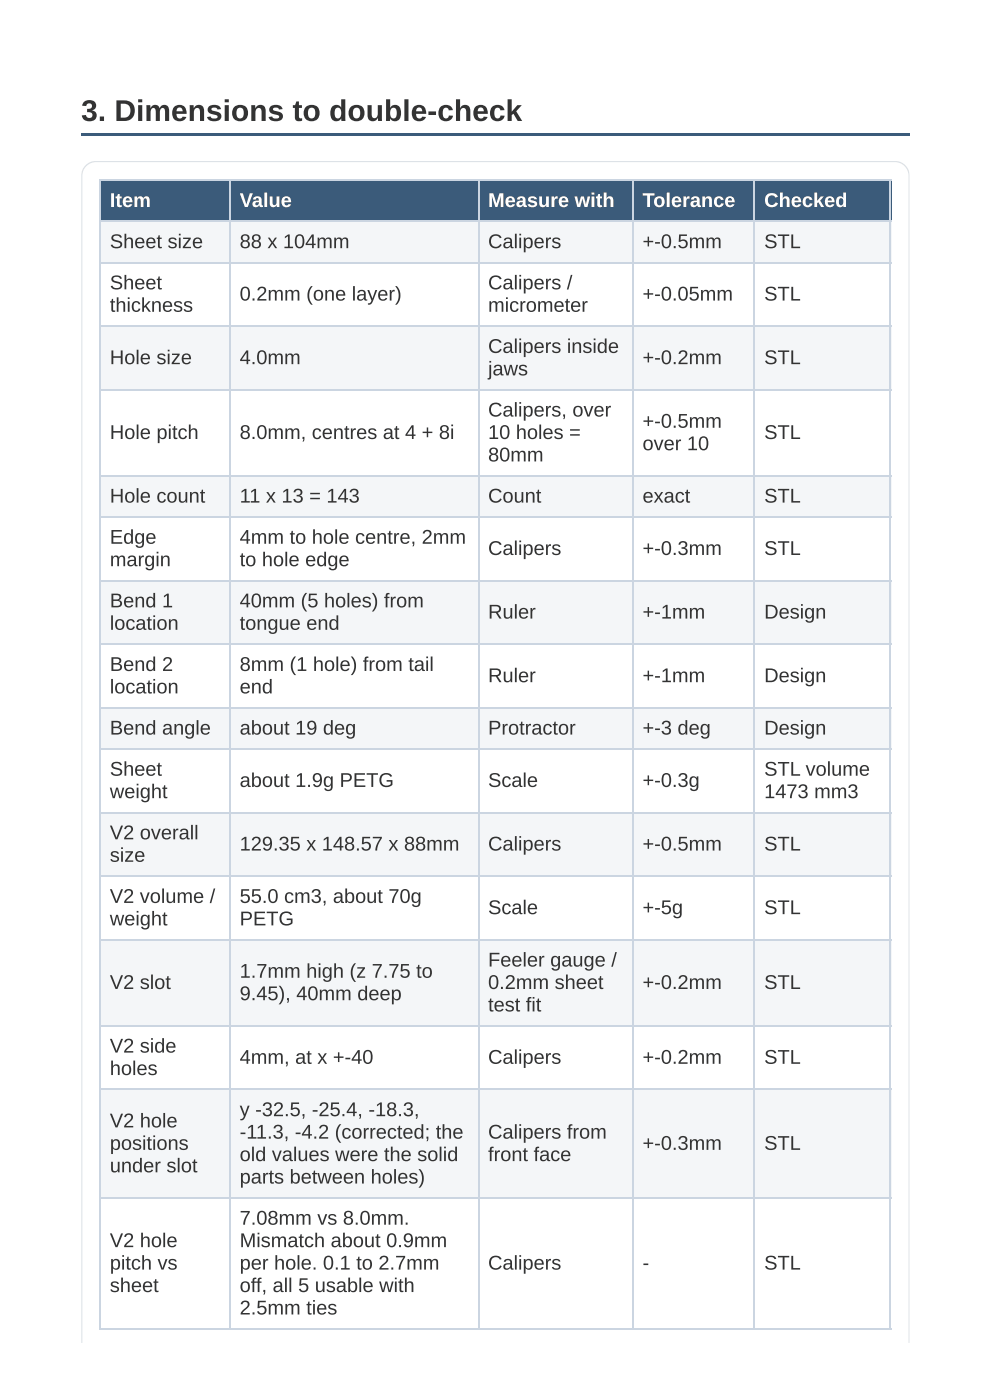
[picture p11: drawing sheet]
<svg xmlns="http://www.w3.org/2000/svg" width="210mm" height="297mm" viewBox="0 0 210 297" stroke-linecap="round" stroke-linejoin="round" font-family="sans-serif">
<defs><g id="words">
<text font-size="6.3" fill="#333" x="17.2" y="25.7">3. Dimensions to double-check</text>
<g font-size="4.2" fill="#fff">
<text x="23.3" y="43.9">Item</text>
<text x="50.8" y="43.9">Value</text>
<text x="103.5" y="43.9">Measure with</text>
<text x="136.2" y="43.9">Tolerance</text>
<text x="162" y="43.9">Checked</text>
</g>
<g font-size="4.2" fill="#333">
<text x="23.3" y="52.7">Sheet size</text>
<text x="50.8" y="52.7">88 x 104mm</text>
<text x="103.5" y="52.7">Calipers</text>
<text x="136.2" y="52.7">+-0.5mm</text>
<text x="162" y="52.7">STL</text>
<text x="23.3" y="61.4">Sheet</text>
<text x="50.8" y="63.8">0.2mm (one layer)</text>
<text x="103.5" y="61.4">Calipers /</text>
<text x="136.2" y="63.8">+-0.05mm</text>
<text x="162" y="63.8">STL</text>
<text x="23.3" y="66.1">thickness</text>
<text x="103.5" y="66.1">micrometer</text>
<text x="23.3" y="77.3">Hole size</text>
<text x="50.8" y="77.3">4.0mm</text>
<text x="103.5" y="74.9">Calipers inside</text>
<text x="136.2" y="77.3">+-0.2mm</text>
<text x="162" y="77.3">STL</text>
<text x="103.5" y="79.6">jaws</text>
<text x="103.5" y="88.4">Calipers, over</text>
<text x="23.3" y="93.1">Hole pitch</text>
<text x="50.8" y="93.1">8.0mm, centres at 4 + 8i</text>
<text x="103.5" y="93.1">10 holes =</text>
<text x="136.2" y="90.8">+-0.5mm</text>
<text x="136.2" y="95.5">over 10</text>
<text x="162" y="93.1">STL</text>
<text x="103.5" y="97.9">80mm</text>
<text x="23.3" y="106.6">Hole count</text>
<text x="50.8" y="106.6">11 x 13 = 143</text>
<text x="103.5" y="106.6">Count</text>
<text x="136.2" y="106.6">exact</text>
<text x="162" y="106.6">STL</text>
<text x="23.3" y="115.4">Edge</text>
<text x="50.8" y="115.4">4mm to hole centre, 2mm</text>
<text x="103.5" y="117.7">Calipers</text>
<text x="136.2" y="117.7">+-0.3mm</text>
<text x="162" y="117.7">STL</text>
<text x="23.3" y="120.1">margin</text>
<text x="50.8" y="120.1">to hole edge</text>
<text x="23.3" y="128.9">Bend 1</text>
<text x="50.8" y="128.9">40mm (5 holes) from</text>
<text x="103.5" y="131.2">Ruler</text>
<text x="136.2" y="131.2">+-1mm</text>
<text x="162" y="131.2">Design</text>
<text x="23.3" y="133.6">location</text>
<text x="50.8" y="133.6">tongue end</text>
<text x="23.3" y="142.3">Bend 2</text>
<text x="50.8" y="142.3">8mm (1 hole) from tail</text>
<text x="23.3" y="147.1">location</text>
<text x="50.8" y="147.1">end</text>
<text x="103.5" y="144.7">Ruler</text>
<text x="136.2" y="144.7">+-1mm</text>
<text x="162" y="144.7">Design</text>
<text x="23.3" y="155.8">Bend angle</text>
<text x="50.8" y="155.8">about 19 deg</text>
<text x="103.5" y="155.8">Protractor</text>
<text x="136.2" y="155.8">+-3 deg</text>
<text x="162" y="155.8">Design</text>
<text x="23.3" y="164.6">Sheet</text>
<text x="50.8" y="167">about 1.9g PETG</text>
<text x="103.5" y="167">Scale</text>
<text x="136.2" y="167">+-0.3g</text>
<text x="162" y="164.6">STL volume</text>
<text x="23.3" y="169.3">weight</text>
<text x="162" y="169.3">1473 mm3</text>
<text x="23.3" y="178.1">V2 overall</text>
<text x="23.3" y="182.8">size</text>
<text x="50.8" y="180.4">129.35 x 148.57 x 88mm</text>
<text x="103.5" y="180.4">Calipers</text>
<text x="136.2" y="180.4">+-0.5mm</text>
<text x="162" y="180.4">STL</text>
<text x="23.3" y="191.6">V2 volume /</text>
<text x="50.8" y="191.6">55.0 cm3, about 70g</text>
<text x="23.3" y="196.3">weight</text>
<text x="50.8" y="196.3">PETG</text>
<text x="103.5" y="193.9">Scale</text>
<text x="136.2" y="193.9">+-5g</text>
<text x="162" y="193.9">STL</text>
<text x="23.3" y="209.8">V2 slot</text>
<text x="50.8" y="207.4">1.7mm high (z 7.75 to</text>
<text x="103.5" y="205.1">Feeler gauge /</text>
<text x="103.5" y="209.8">0.2mm sheet</text>
<text x="136.2" y="209.8">+-0.2mm</text>
<text x="162" y="209.8">STL</text>
<text x="50.8" y="212.2">9.45), 40mm deep</text>
<text x="103.5" y="214.6">test fit</text>
<text x="23.3" y="223.3">V2 side</text>
<text x="50.8" y="225.7">4mm, at x +-40</text>
<text x="103.5" y="225.7">Calipers</text>
<text x="136.2" y="225.7">+-0.2mm</text>
<text x="162" y="225.7">STL</text>
<text x="23.3" y="228.1">holes</text>
<text x="23.3" y="239.2">V2 hole</text>
<text x="50.8" y="236.8">y -32.5, -25.4, -18.3,</text>
<text x="23.3" y="243.9">positions</text>
<text x="50.8" y="241.6">-11.3, -4.2 (corrected; the</text>
<text x="103.5" y="241.6">Calipers from</text>
<text x="136.2" y="243.9">+-0.3mm</text>
<text x="162" y="243.9">STL</text>
<text x="23.3" y="248.7">under slot</text>
<text x="50.8" y="246.3">old values were the solid</text>
<text x="50.8" y="251.1">parts between holes)</text>
<text x="103.5" y="246.3">front face</text>
<text x="50.8" y="259.8">7.08mm vs 8.0mm.</text>
<text x="23.3" y="264.6">V2 hole</text>
<text x="23.3" y="269.3">pitch vs</text>
<text x="50.8" y="264.6">Mismatch about 0.9mm</text>
<text x="50.8" y="269.3">per hole. 0.1 to 2.7mm</text>
<text x="103.5" y="269.3">Calipers</text>
<text x="136.2" y="269.3">-</text>
<text x="162" y="269.3">STL</text>
<text x="23.3" y="274.1">sheet</text>
<text x="50.8" y="274.1">off, all 5 usable with</text>
<text x="50.8" y="278.9">2.5mm ties</text>
</g>
</g></defs>
<path d="M17.2 28.3h175.7v.5h-175.7z" fill="#3b5b7a"/>
<path d="M18.2 35.2l1-.7 1.2-.2h169.3a3 3 0 0 1 3 3v247.7h-175.4v-247.7l.3-1.2z" fill="#fff"/>
<g fill="#dde2e7">
<path d="M17.2 34.1h175.7v1.8h-175.7z"/>
<path d="M191.1 34.1h1.8v250.9h-1.8z"/>
<path d="M17.2 34.1h1.8v250.9h-1.8z"/>
</g>
<g fill="#3b5b7a">
<path d="M21.4 38.1h27.5v8.7h-27.5z"/>
<path d="M48.9 38.1h52.7v8.7h-52.7z"/>
<path d="M101.6 38.1h32.5v8.7h-32.5z"/>
<path d="M134.1 38.1h26v8.7h-26z"/>
<path d="M160.1 38.1h28.8v8.7h-28.8z"/>
</g>
<g fill="#f4f6f8">
<path d="M21.4 46.8h27.5v8.8h-27.5z"/>
<path d="M48.9 46.8h52.7v8.8h-52.7z"/>
<path d="M101.6 46.8h32.5v8.8h-32.5z"/>
<path d="M134.1 46.8h26v8.8h-26z"/>
<path d="M160.1 46.8h28.8v8.8h-28.8z"/>
<path d="M21.4 69.1h27.5v13.5h-27.5z"/>
<path d="M48.9 69.1h52.7v13.5h-52.7z"/>
<path d="M101.6 69.1h32.5v13.5h-32.5z"/>
<path d="M134.1 69.1h26v13.5h-26z"/>
<path d="M160.1 69.1h28.8v13.5h-28.8z"/>
<path d="M21.4 100.8h27.5v8.7h-27.5z"/>
<path d="M48.9 100.8h52.7v8.7h-52.7z"/>
<path d="M101.6 100.8h32.5v8.7h-32.5z"/>
<path d="M134.1 100.8h26v8.7h-26z"/>
<path d="M160.1 100.8h28.8v8.7h-28.8z"/>
<path d="M21.4 123h27.5v13.5h-27.5z"/>
<path d="M48.9 123h52.7v13.5h-52.7z"/>
<path d="M101.6 123h32.5v13.5h-32.5z"/>
<path d="M134.1 123h26v13.5h-26z"/>
<path d="M160.1 123h28.8v13.5h-28.8z"/>
<path d="M21.4 150h27.5v8.8h-27.5z"/>
<path d="M48.9 150h52.7v8.8h-52.7z"/>
<path d="M101.6 150h32.5v8.8h-32.5z"/>
<path d="M134.1 150h26v8.8h-26z"/>
<path d="M160.1 150h28.8v8.8h-28.8z"/>
<path d="M21.4 172.2h27.5v13.5h-27.5z"/>
<path d="M48.9 172.2h52.7v13.5h-52.7z"/>
<path d="M101.6 172.2h32.5v13.5h-32.5z"/>
<path d="M134.1 172.2h26v13.5h-26z"/>
<path d="M160.1 172.2h28.8v13.5h-28.8z"/>
<path d="M21.4 199.2h27.5v18.3h-27.5z"/>
<path d="M48.9 199.2h52.7v18.3h-52.7z"/>
<path d="M101.6 199.2h32.5v18.3h-32.5z"/>
<path d="M134.1 199.2h26v18.3h-26z"/>
<path d="M160.1 199.2h28.8v18.3h-28.8z"/>
<path d="M21.4 231h27.5v23h-27.5z"/>
<path d="M48.9 231h52.7v23h-52.7z"/>
<path d="M101.6 231h32.5v23h-32.5z"/>
<path d="M134.1 231h26v23h-26z"/>
<path d="M160.1 231h28.8v23h-28.8z"/>
</g>
<g fill="none" stroke="#cbd5e1" stroke-width=".26">
<path d="M21.2 38.2h167.7M21.3 38.1v243.7M48.8 38.1v243.7M101.5 38.1v243.7M134.3 38.1v243.7M159.9 38.1v243.7M188.8 38.1v243.7M21.2 47h167.7M21.2 55.7h167.7M21.2 69.2h167.7M21.2 82.7h167.7M21.2 100.9h167.7"/>
<path d="M21.2 109.7h167.7M21.2 123.2h167.7M21.2 136.7h167.7M21.2 150.2h167.7M21.2 158.9h167.7M21.2 172.4h167.7M21.2 185.9h167.7M21.2 199.4h167.7M21.2 217.6h167.7M21.2 231.1h167.7M21.2 254.1h167.7M21.2 281.9h167.7"/>
</g>
<use href="#words"/>
</svg>
